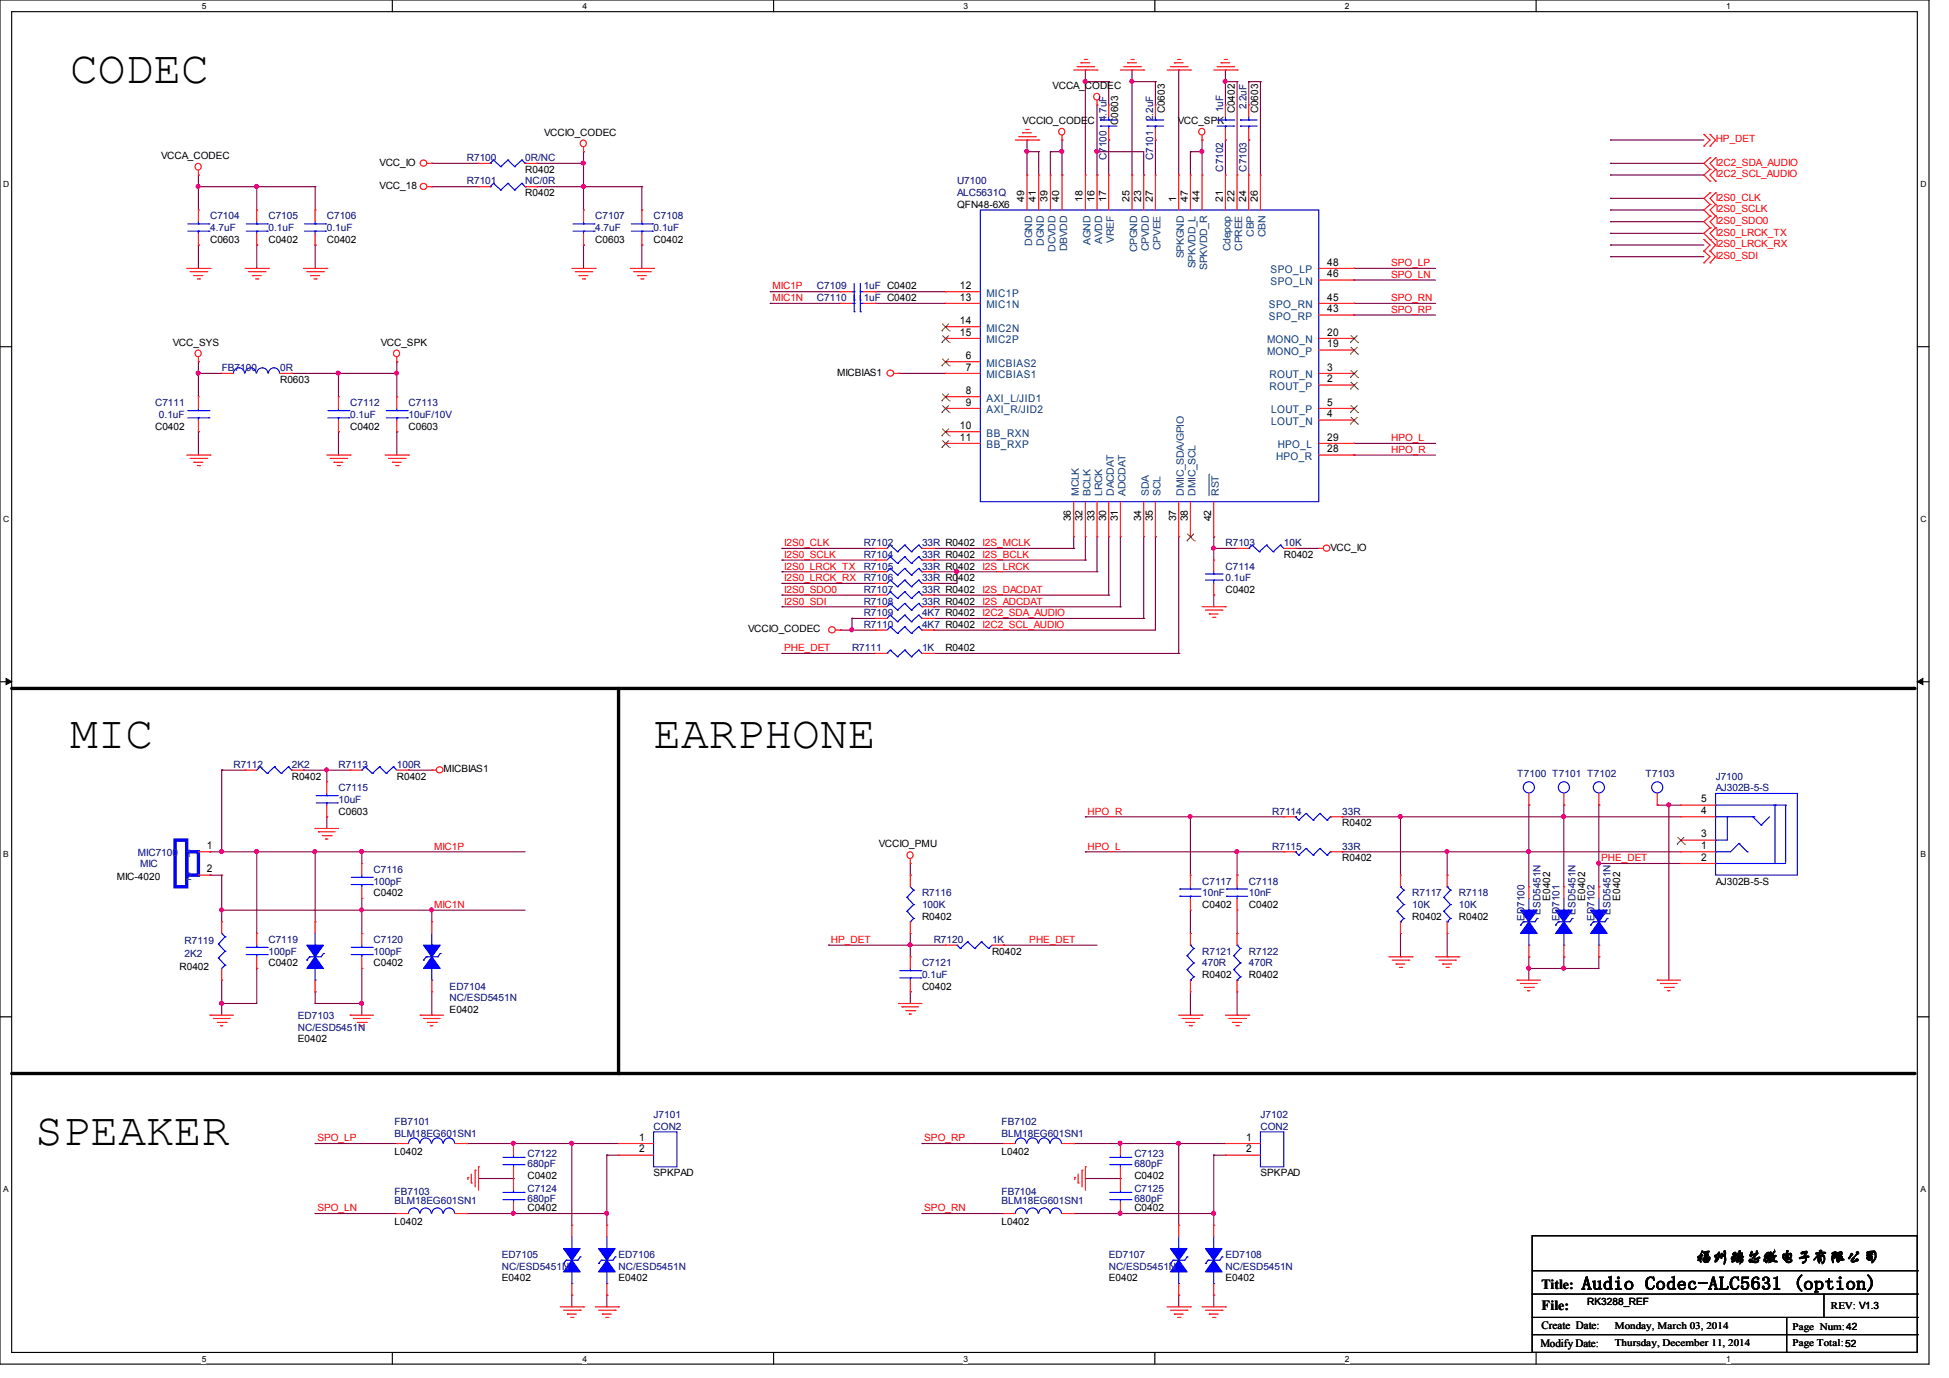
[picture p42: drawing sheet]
<svg xmlns="http://www.w3.org/2000/svg" width="297mm" height="210mm" viewBox="0 0 297 210" stroke-linecap="round" stroke-linejoin="round" font-family="sans-serif">
<defs><g id="words">
<g font-size="7">
<text x="10.7" y="12.6">CODEC</text>
<text x="10.7" y="114">MIC</text>
<text x="99.6" y="114">EARPHONE</text>
<text x="5.3" y="174.4">SPEAKER</text>
</g>
<text font-size="2.8" x="241" y="196.5">Audio Codec-ALC5631 (option)</text>
<text font-size="2.5" x="258.3" y="192.3">福州瑞芯微电子有限公司</text>
<g font-size="2.1">
<text x="234.9" y="196.3">Title:</text>
<text x="234.9" y="199.6">File:</text>
</g>
<g font-size="1.7">
<text x="234.8" y="202.5">Create Date:</text>
<text x="234.7" y="205.2">Modify Date:</text>
</g>
<g font-size="1.6" fill="#004080">
<text x="193.6" y="41.7">SPO_LP</text>
<text x="150.3" y="45.2">MIC1P</text>
<text x="150.3" y="47">MIC1N</text>
<text x="193.3" y="47">SPO_RN</text>
<text x="193.6" y="43.4">SPO_LN</text>
<text x="150.3" y="52.3">MIC2P</text>
<text x="150.3" y="50.5">MIC2N</text>
<text x="193.1" y="52.3">MONO_N</text>
<text x="193.3" y="48.8">SPO_RP</text>
<text x="150.3" y="57.7">MICBIAS1</text>
<text x="150.3" y="55.9">MICBIAS2</text>
<text x="193.1" y="54.1">MONO_P</text>
<text x="193.4" y="59.4">ROUT_P</text>
<text x="193.4" y="57.7">ROUT_N</text>
<text x="150.3" y="61.2">AXI_L/JID1</text>
<text x="150.3" y="63">AXI_R/JID2</text>
<text x="193.6" y="63">LOUT_P</text>
<text x="193.6" y="64.8">LOUT_N</text>
<text x="150.3" y="68.3">BB_RXP</text>
<text x="150.3" y="66.5">BB_RXN</text>
<text x="194.4" y="70.1">HPO_R</text>
<text x="194.7" y="68.3">HPO_L</text>
<text x="28.4" y="130.6">1</text>
<text x="28.4" y="134.1">2</text>
</g>
<g font-size="1.6">
<text x="202.2" y="40.5">48</text>
<text x="146.2" y="44">12</text>
<text x="146.2" y="45.8">13</text>
<text x="202.2" y="45.8">45</text>
<text x="202.2" y="47.6">43</text>
<text x="202.2" y="42.2">46</text>
<text x="146.2" y="51.1">15</text>
<text x="146.2" y="49.4">14</text>
<text x="202.2" y="52.9">19</text>
<text x="202.2" y="51.1">20</text>
<text x="147.2" y="56.5">7</text>
<text x="147.2" y="54.7">6</text>
<text x="202.2" y="58.3">2</text>
<text x="202.2" y="56.5">3</text>
<text x="146.2" y="65.4">10</text>
<text x="147.2" y="60">8</text>
<text x="147.2" y="61.8">9</text>
<text x="202.2" y="61.8">5</text>
<text x="202.2" y="63.6">4</text>
<text x="146.2" y="67.1">11</text>
<text x="202.2" y="67.1">29</text>
<text x="202.2" y="68.9">28</text>
<text x="259.2" y="124">4</text>
<text x="259.2" y="122.3">5</text>
<text x="31.5" y="129.4">1</text>
<text x="259.2" y="127.6">3</text>
<text x="259.2" y="131.1">2</text>
<text x="259.2" y="129.4">1</text>
<text x="31.5" y="132.9">2</text>
<text x="97.4" y="173.8">1</text>
<text x="189.8" y="173.8">1</text>
<text x="97.4" y="175.6">2</text>
<text x="189.8" y="175.6">2</text>
</g>
<g font-size="1.5">
<text x="160.4" y="13.5">VCCA_CODEC</text>
<text x="177.5" y="17.3" transform="rotate(-90 177.5 17.3)">C0603</text>
<text x="188.1" y="17.3" transform="rotate(-90 188.1 17.3)">C0402</text>
<text x="191.7" y="17.3" transform="rotate(-90 191.7 17.3)">C0603</text>
<text x="82.9" y="20.7">VCCIO_CODEC</text>
<text x="155.8" y="18.9">VCCIO_CODEC</text>
<text x="170.4" y="19" transform="rotate(-90 170.4 19)">C0603</text>
<text x="179.4" y="18.9">VCC_SPK</text>
<text x="24.6" y="24.2">VCCA_CODEC</text>
<text x="57.8" y="28.8">VCC_18</text>
<text x="57.8" y="25.2">VCC_IO</text>
<text x="80" y="26.3">R0402</text>
<text x="80" y="29.9">R0402</text>
<text x="145.8" y="31.7">QFN48-6X6</text>
<text x="156.1" y="30.7" transform="rotate(-90 156.1 30.7)">49</text>
<text x="157.8" y="30.7" transform="rotate(-90 157.8 30.7)">41</text>
<text x="159.6" y="30.7" transform="rotate(-90 159.6 30.7)">39</text>
<text x="161.4" y="30.7" transform="rotate(-90 161.4 30.7)">40</text>
<text x="164.9" y="30.7" transform="rotate(-90 164.9 30.7)">18</text>
<text x="166.7" y="30.7" transform="rotate(-90 166.7 30.7)">16</text>
<text x="168.5" y="30.7" transform="rotate(-90 168.5 30.7)">17</text>
<text x="172.1" y="30.7" transform="rotate(-90 172.1 30.7)">25</text>
<text x="173.8" y="30.7" transform="rotate(-90 173.8 30.7)">23</text>
<text x="175.6" y="30.7" transform="rotate(-90 175.6 30.7)">27</text>
<text x="179.2" y="30.7" transform="rotate(-90 179.2 30.7)">1</text>
<text x="180.9" y="30.7" transform="rotate(-90 180.9 30.7)">47</text>
<text x="182.7" y="30.7" transform="rotate(-90 182.7 30.7)">44</text>
<text x="186.3" y="30.7" transform="rotate(-90 186.3 30.7)">21</text>
<text x="188.1" y="30.7" transform="rotate(-90 188.1 30.7)">22</text>
<text x="189.8" y="30.7" transform="rotate(-90 189.8 30.7)">24</text>
<text x="191.6" y="30.7" transform="rotate(-90 191.6 30.7)">26</text>
<text x="32" y="37">C0603</text>
<text x="40.9" y="37">C0402</text>
<text x="49.8" y="37">C0402</text>
<text x="90.7" y="37">C0603</text>
<text x="99.6" y="37">C0402</text>
<text x="26.3" y="52.7">VCC_SYS</text>
<text x="58" y="52.7">VCC_SPK</text>
<text x="42.7" y="58.3">R0603</text>
<text x="127.5" y="57.2">MICBIAS1</text>
<text x="23.6" y="65.4">C0402</text>
<text x="53.3" y="65.4">C0402</text>
<text x="62.2" y="65.4">C0603</text>
<text x="163.2" y="79.4" transform="rotate(-90 163.2 79.4)">36</text>
<text x="164.9" y="79.4" transform="rotate(-90 164.9 79.4)">32</text>
<text x="166.7" y="79.4" transform="rotate(-90 166.7 79.4)">33</text>
<text x="168.5" y="79.4" transform="rotate(-90 168.5 79.4)">30</text>
<text x="170.3" y="79.4" transform="rotate(-90 170.3 79.4)">31</text>
<text x="173.8" y="79.4" transform="rotate(-90 173.8 79.4)">34</text>
<text x="175.6" y="79.4" transform="rotate(-90 175.6 79.4)">35</text>
<text x="179.2" y="79.4" transform="rotate(-90 179.2 79.4)">37</text>
<text x="180.9" y="79.4" transform="rotate(-90 180.9 79.4)">38</text>
<text x="184.5" y="79.4" transform="rotate(-90 184.5 79.4)">42</text>
<text x="202.7" y="83.9">VCC_IO</text>
<text x="195.6" y="85">R0402</text>
<text x="186.7" y="90.3">C0402</text>
<text x="114" y="96.3">VCCIO_CODEC</text>
<text x="144" y="99.2">R0402</text>
<text x="44.5" y="118.8">R0402</text>
<text x="60.5" y="118.8">R0402</text>
<text x="67.6" y="117.7">MICBIAS1</text>
<text x="51.6" y="124.1">C0603</text>
<text x="204.5" y="125.9">R0402</text>
<text x="133.9" y="129.1">VCCIO_PMU</text>
<text x="204.5" y="131.2">R0402</text>
<text x="17.8" y="134.1">MIC-4020</text>
<text x="56.9" y="136.6">C0402</text>
<text x="236.1" y="137.2" transform="rotate(-90 236.1 137.2)">E0402</text>
<text x="241.5" y="137.2" transform="rotate(-90 241.5 137.2)">E0402</text>
<text x="246.8" y="137.2" transform="rotate(-90 246.8 137.2)">E0402</text>
<text x="261.4" y="134.8">AJ302B-5-S</text>
<text x="140.5" y="140.1">R0402</text>
<text x="183.1" y="138.3">C0402</text>
<text x="190.3" y="138.3">C0402</text>
<text x="215.2" y="140.1">R0402</text>
<text x="222.3" y="140.1">R0402</text>
<text x="27.3" y="147.7">R0402</text>
<text x="40.9" y="147.2">C0402</text>
<text x="56.9" y="147.2">C0402</text>
<text x="151.1" y="145.5">R0402</text>
<text x="183.1" y="149">R0402</text>
<text x="190.3" y="149">R0402</text>
<text x="68.5" y="154.3">E0402</text>
<text x="140.5" y="150.8">C0402</text>
<text x="45.4" y="158.8">E0402</text>
<text x="60.1" y="176">L0402</text>
<text x="80.4" y="179.6">C0402</text>
<text x="99.6" y="179.2">SPKPAD</text>
<text x="152.6" y="176">L0402</text>
<text x="172.8" y="179.6">C0402</text>
<text x="192" y="179.2">SPKPAD</text>
<text x="80.4" y="184.6">C0402</text>
<text x="172.8" y="184.6">C0402</text>
<text x="60.1" y="186.7">L0402</text>
<text x="152.6" y="186.7">L0402</text>
<text x="76.5" y="195.2">E0402</text>
<text x="94.2" y="195.2">E0402</text>
<text x="168.9" y="195.2">E0402</text>
<text x="186.7" y="195.2">E0402</text>
<text x="241.8" y="198.8">RK3288_REF</text>
<text x="246" y="202.4">Monday, March 03, 2014</text>
<text x="273.1" y="202.6">Page Num:42</text>
<text x="278.9" y="199.4">REV: V1.3</text>
<text x="246" y="205.1">Thursday, December 11, 2014</text>
<text x="273.1" y="205.1">Page Total:52</text>
</g>
<g font-size="1.5" fill="#000080">
<text x="186.4" y="17.1" transform="rotate(-90 186.4 17.1)">1uF</text>
<text x="189.9" y="16.7" transform="rotate(-90 189.9 16.7)">2.2uF</text>
<text x="168.6" y="18.5" transform="rotate(-90 168.6 18.5)">4.7uF</text>
<text x="175.7" y="18.5" transform="rotate(-90 175.7 18.5)">2.2uF</text>
<text x="71.1" y="24.6">R7100</text>
<text x="71.1" y="28.1">R7101</text>
<text x="80" y="24.6">0R/NC</text>
<text x="80" y="28.1">NC/0R</text>
<text x="145.8" y="28.1">U7100</text>
<text x="145.8" y="29.9">ALC5631Q</text>
<text x="168.6" y="24.4" transform="rotate(-90 168.6 24.4)">C7100</text>
<text x="175.7" y="24.4" transform="rotate(-90 175.7 24.4)">C7101</text>
<text x="186.4" y="26.2" transform="rotate(-90 186.4 26.2)">C7102</text>
<text x="189.9" y="26.2" transform="rotate(-90 189.9 26.2)">C7103</text>
<text x="32" y="33.4">C7104</text>
<text x="32" y="35.2">4.7uF</text>
<text x="40.9" y="33.4">C7105</text>
<text x="40.9" y="35.2">0.1uF</text>
<text x="49.8" y="33.4">C7106</text>
<text x="49.8" y="35.2">0.1uF</text>
<text x="90.7" y="33.4">C7107</text>
<text x="90.7" y="35.2">4.7uF</text>
<text x="99.6" y="33.4">C7108</text>
<text x="99.6" y="35.2">0.1uF</text>
<text x="124.5" y="45.9">C7110</text>
<text x="124.5" y="44.1">C7109</text>
<text x="131.6" y="45.9">1uF C0402</text>
<text x="131.6" y="44.1">1uF C0402</text>
<text x="33.8" y="56.6">FB7100</text>
<text x="42.7" y="56.6">0R</text>
<text x="23.6" y="61.9">C7111</text>
<text x="24.2" y="63.7">0.1uF</text>
<text x="53.3" y="61.9">C7112</text>
<text x="53.3" y="63.7">0.1uF</text>
<text x="62.2" y="61.9">C7113</text>
<text x="62.2" y="63.7">10uF/10V</text>
<text x="131.6" y="83.2">R7102</text>
<text x="140.5" y="83.2">33R R0402</text>
<text x="186.7" y="83.2">R7103</text>
<text x="195.6" y="83.2">10K</text>
<text x="131.6" y="88.6">R7106</text>
<text x="131.6" y="86.8">R7105</text>
<text x="131.6" y="85">R7104</text>
<text x="140.5" y="88.6">33R R0402</text>
<text x="140.5" y="86.8">33R R0402</text>
<text x="140.5" y="85">33R R0402</text>
<text x="186.7" y="86.8">C7114</text>
<text x="186.7" y="88.6">0.1uF</text>
<text x="131.6" y="93.9">R7109</text>
<text x="131.6" y="95.7">R7110</text>
<text x="131.6" y="90.3">R7107</text>
<text x="131.6" y="92.1">R7108</text>
<text x="140.5" y="93.9">4K7 R0402</text>
<text x="140.5" y="95.7">4K7 R0402</text>
<text x="140.5" y="90.3">33R R0402</text>
<text x="140.5" y="92.1">33R R0402</text>
<text x="129.8" y="99.2">R7111</text>
<text x="140.5" y="99.2">1K</text>
<text x="35.6" y="117">R7112</text>
<text x="44.5" y="117">2K2</text>
<text x="51.6" y="117">R7113</text>
<text x="60.5" y="117">100R</text>
<text x="231.2" y="118.4">T7100 T7101 T7102</text>
<text x="250.7" y="118.4">T7103</text>
<text x="261.4" y="118.8">J7100</text>
<text x="51.6" y="120.6">C7115</text>
<text x="51.6" y="122.3">10uF</text>
<text x="193.8" y="124.1">R7114</text>
<text x="204.5" y="124.1">33R</text>
<text x="261.4" y="120.6">AJ302B-5-S</text>
<text x="21" y="130.4">MIC7100</text>
<text x="193.8" y="129.5">R7115</text>
<text x="204.5" y="129.5">33R</text>
<text x="21.3" y="132.2">MIC</text>
<text x="56.9" y="133">C7116</text>
<text x="56.9" y="134.8">100pF</text>
<text x="140.5" y="136.6">R7116</text>
<text x="183.1" y="134.8">C7117</text>
<text x="183.1" y="136.6">10nF</text>
<text x="190.3" y="134.8">C7118</text>
<text x="190.3" y="136.6">10nF</text>
<text x="215.2" y="136.6">R7117</text>
<text x="222.3" y="136.6">R7118</text>
<text x="28.1" y="143.8">R7119</text>
<text x="40.9" y="143.7">C7119</text>
<text x="56.9" y="143.7">C7120</text>
<text x="140.5" y="138.3">100K</text>
<text x="142.2" y="143.7">R7120</text>
<text x="151.1" y="143.7">1K</text>
<text x="215.2" y="138.3">10K</text>
<text x="222.3" y="138.3">10K</text>
<text x="232.3" y="140.3" transform="rotate(-90 232.3 140.3)">ED7100</text>
<text x="234.7" y="139.4" transform="rotate(-90 234.7 139.4)">ESD5451N</text>
<text x="237.6" y="140.3" transform="rotate(-90 237.6 140.3)">ED7101</text>
<text x="240" y="139.4" transform="rotate(-90 240 139.4)">ESD5451N</text>
<text x="242.9" y="140.3" transform="rotate(-90 242.9 140.3)">ED7102</text>
<text x="245.4" y="139.4" transform="rotate(-90 245.4 139.4)">ESD5451N</text>
<text x="28.1" y="145.8">2K2</text>
<text x="40.9" y="145.5">100pF</text>
<text x="56.9" y="145.5">100pF</text>
<text x="140.5" y="147.2">C7121</text>
<text x="140.5" y="149">0.1uF</text>
<text x="183.1" y="145.5">R7121</text>
<text x="183.1" y="147.2">470R</text>
<text x="190.3" y="145.5">R7122</text>
<text x="190.3" y="147.2">470R</text>
<text x="45.4" y="155.3">ED7103</text>
<text x="68.5" y="150.8">ED7104</text>
<text x="68.5" y="152.6">NC/ESD5451N</text>
<text x="45.4" y="157.1">NC/ESD5451N</text>
<text x="60.1" y="171.4">FB7101</text>
<text x="60.1" y="173.2">BLM18EG601SN1</text>
<text x="99.6" y="170.3">J7101</text>
<text x="99.6" y="172.1">CON2</text>
<text x="152.6" y="171.4">FB7102</text>
<text x="152.6" y="173.2">BLM18EG601SN1</text>
<text x="192" y="170.3">J7102</text>
<text x="192" y="172.1">CON2</text>
<text x="80.4" y="176.4">C7122</text>
<text x="80.4" y="177.8">680pF</text>
<text x="172.8" y="176.4">C7123</text>
<text x="172.8" y="177.8">680pF</text>
<text x="60.1" y="182.1">FB7103</text>
<text x="60.1" y="183.5">BLM18EG601SN1</text>
<text x="80.4" y="181.7">C7124</text>
<text x="80.4" y="183.1">680pF</text>
<text x="152.6" y="182.1">FB7104</text>
<text x="152.6" y="183.5">BLM18EG601SN1</text>
<text x="172.8" y="181.7">C7125</text>
<text x="172.8" y="183.1">680pF</text>
<text x="76.5" y="191.7">ED7105</text>
<text x="94.2" y="191.7">ED7106</text>
<text x="168.9" y="191.7">ED7107</text>
<text x="186.7" y="191.7">ED7108</text>
<text x="76.5" y="193.5">NC/ESD5451N</text>
<text x="94.2" y="193.5">NC/ESD5451N</text>
<text x="168.9" y="193.5">NC/ESD5451N</text>
<text x="186.7" y="193.5">NC/ESD5451N</text>
</g>
<g font-size="1.5" fill="#f00">
<text x="261.4" y="21.7">HP_DET</text>
<text x="261.4" y="25.2">I2C2_SDA_AUDIO</text>
<text x="261.4" y="27">I2C2_SCL_AUDIO</text>
<text x="261.4" y="30.6">I2S0_CLK</text>
<text x="261.4" y="32.3">I2S0_SCLK</text>
<text x="261.4" y="34.1">I2S0_SDO0</text>
<text x="261.4" y="35.9">I2S0_LRCK_TX</text>
<text x="211.9" y="40.6">SPO_LP</text>
<text x="261.4" y="37.7">I2S0_LRCK_RX</text>
<text x="261.4" y="39.5">I2S0_SDI</text>
<text x="117.7" y="44.1">MIC1P</text>
<text x="117.7" y="45.9">MIC1N</text>
<text x="211.9" y="45.9">SPO_RN</text>
<text x="211.9" y="47.7">SPO_RP</text>
<text x="211.9" y="42.3">SPO_LN</text>
<text x="211.9" y="67.2">HPO_L</text>
<text x="211.9" y="69">HPO_R</text>
<text x="119.5" y="83.2">I2S0_CLK</text>
<text x="149.7" y="83.2">I2S_MCLK</text>
<text x="119.5" y="88.6">I2S0_LRCK_RX</text>
<text x="119.5" y="86.8">I2S0_LRCK_TX</text>
<text x="119.5" y="85">I2S0_SCLK</text>
<text x="149.7" y="85">I2S_BCLK</text>
<text x="149.7" y="86.8">I2S_LRCK</text>
<text x="119.5" y="92.1">I2S0_SDI</text>
<text x="119.5" y="90.3">I2S0_SDO0</text>
<text x="149.7" y="90.3">I2S_DACDAT</text>
<text x="149.7" y="92.1">I2S_ADCDAT</text>
<text x="149.7" y="93.9">I2C2_SDA_AUDIO</text>
<text x="149.7" y="95.7">I2C2_SCL_AUDIO</text>
<text x="119.5" y="99.2">PHE_DET</text>
<text x="165.7" y="124.1">HPO_R</text>
<text x="66.1" y="129.5">MIC1P</text>
<text x="165.7" y="129.5">HPO_L</text>
<text x="243.9" y="131.2">PHE_DET</text>
<text x="66.1" y="138.3">MIC1N</text>
<text x="126.6" y="143.7">HP_DET</text>
<text x="156.8" y="143.7">PHE_DET</text>
<text x="48.3" y="173.9">SPO_LP</text>
<text x="140.8" y="173.9">SPO_RP</text>
<text x="48.3" y="184.6">SPO_LN</text>
<text x="140.8" y="184.6">SPO_RN</text>
</g>
<g font-size="1.5" fill="#004080">
<text x="157.2" y="37.4" transform="rotate(-90 157.2 37.4)">DGND</text>
<text x="159" y="37.4" transform="rotate(-90 159 37.4)">DGND</text>
<text x="160.8" y="38.4" transform="rotate(-90 160.8 38.4)">DCVDD</text>
<text x="162.6" y="38.3" transform="rotate(-90 162.6 38.3)">DBVDD</text>
<text x="166.1" y="37.3" transform="rotate(-90 166.1 37.3)">AGND</text>
<text x="167.9" y="37.2" transform="rotate(-90 167.9 37.2)">AVDD</text>
<text x="169.7" y="37" transform="rotate(-90 169.7 37)">VREF</text>
<text x="173.2" y="38.4" transform="rotate(-90 173.2 38.4)">CPGND</text>
<text x="175" y="38.3" transform="rotate(-90 175 38.3)">CPVDD</text>
<text x="176.8" y="38.1" transform="rotate(-90 176.8 38.1)">CPVEE</text>
<text x="180.4" y="39.4" transform="rotate(-90 180.4 39.4)">SPKGND</text>
<text x="182.1" y="40.9" transform="rotate(-90 182.1 40.9)">SPKVDD_L</text>
<text x="183.9" y="41.1" transform="rotate(-90 183.9 41.1)">SPKVDD_R</text>
<text x="187.5" y="38.3" transform="rotate(-90 187.5 38.3)">Cdepop</text>
<text x="189.2" y="38.2" transform="rotate(-90 189.2 38.2)">CPREE</text>
<text x="191" y="36.1" transform="rotate(-90 191 36.1)">CBP</text>
<text x="192.8" y="36.2" transform="rotate(-90 192.8 36.2)">CBN</text>
<text x="164.3" y="75.5" transform="rotate(-90 164.3 75.5)">MCLK</text>
<text x="166.1" y="75.5" transform="rotate(-90 166.1 75.5)">BCLK</text>
<text x="167.9" y="75.5" transform="rotate(-90 167.9 75.5)">LRCK</text>
<text x="169.7" y="75.5" transform="rotate(-90 169.7 75.5)">DACDAT</text>
<text x="171.5" y="75.5" transform="rotate(-90 171.5 75.5)">ADCDAT</text>
<text x="175" y="75.5" transform="rotate(-90 175 75.5)">SDA</text>
<text x="176.8" y="75.5" transform="rotate(-90 176.8 75.5)">SCL</text>
<text x="180.4" y="75.5" transform="rotate(-90 180.4 75.5)">DMIC_SDA/GPIO</text>
<text x="182.1" y="75.5" transform="rotate(-90 182.1 75.5)">DMIC_SCL</text>
<text x="185.7" y="75.5" transform="rotate(-90 185.7 75.5)">RST</text>
</g>
<g font-size="1.3">
<text x="30.7" y="1.4">5</text>
<text x="88.7" y="1.4">4</text>
<text x="146.8" y="1.4">3</text>
<text x="204.9" y="1.4">2</text>
<text x="263" y="1.4">1</text>
<text x=".5" y="28.4">D</text>
<text x="292.6" y="28.4">D</text>
<text x=".5" y="79.5">C</text>
<text x="292.6" y="79.5">C</text>
<text x=".5" y="130.6">B</text>
<text x="292.6" y="130.6">B</text>
<text x=".5" y="181.6">A</text>
<text x="292.6" y="181.6">A</text>
<text x="30.7" y="207.5">5</text>
<text x="88.7" y="207.5">4</text>
<text x="146.8" y="207.5">3</text>
<text x="204.9" y="207.5">2</text>
<text x="263" y="207.5">1</text>
</g>
</g></defs>
<path d="M0 0h293.9v207.9h-293.9zM1.8 1.8h290.3v204.3h-290.3z" fill="none" stroke="#000" stroke-width=".17"/>
<g fill="#fff">
<path d="M30.7 .3h.7v1.4h-.7z"/>
<path d="M30.7 206.3h.7v1.5h-.7z"/>
</g>
<path d="M59.8 0v1.8M59.8 206.1v1.8" fill="none" stroke="#000" stroke-width=".17"/>
<g fill="#fff">
<path d="M88.7 .3h.7v1.4h-.7z"/>
<path d="M88.7 206.3h.7v1.5h-.7z"/>
</g>
<path d="M117.9 0v1.8M117.9 206.1v1.8" fill="none" stroke="#000" stroke-width=".17"/>
<g fill="#fff">
<path d="M146.8 .3h.7v1.4h-.7z"/>
<path d="M146.8 206.3h.7v1.5h-.7z"/>
</g>
<path d="M175.9 0v1.8M175.9 206.1v1.8" fill="none" stroke="#000" stroke-width=".17"/>
<g fill="#fff">
<path d="M204.9 .3h.7v1.4h-.7z"/>
<path d="M204.9 206.3h.7v1.5h-.7z"/>
</g>
<path d="M234 0v1.8M234 206.1v1.8" fill="none" stroke="#000" stroke-width=".17"/>
<g fill="#fff">
<path d="M263 .3h.7v1.4h-.7z"/>
<path d="M263 206.3h.7v1.5h-.7z"/>
<path d="M.5 27.3h.9v1.4h-.9z"/>
<path d="M292.6 27.3h.9v1.4h-.9z"/>
<path d="M.5 78.3h.9v1.5h-.9z"/>
<path d="M292.6 78.3h.9v1.5h-.9z"/>
</g>
<path d="M0 52.8h1.8M292.1 52.8h1.8" fill="none" stroke="#000" stroke-width=".17"/>
<g fill="#fff">
<path d="M.5 129.4h.9v1.4h-.9z"/>
<path d="M292.6 129.4h.9v1.4h-.9z"/>
</g>
<path d="M0 103.9h1.8M292.1 103.9h1.8" fill="none" stroke="#000" stroke-width=".17"/>
<path d="M.9 103.4l.9 .5-.9 .4zM292.1 103.9l.8-.5v.9z" fill="#000" stroke="#000" stroke-width=".15"/>
<g fill="#fff">
<path d="M.5 180.4h.8v1.5h-.8z"/>
<path d="M292.6 180.4h.8v1.5h-.8z"/>
</g>
<g fill="none" stroke="#000" stroke-width=".17">
<path d="M0 154.9h1.8M292.1 154.9h1.8M233.4 188.3h58.7v17.8h-58.7zM233.4 193.6h58.7M233.4 197.2h58.7M277.9 197.2v3.5M292.1 193.6h.1M292.1 197.2h.1M233.4 200.7h58.7M233.4 203.4h58.7M272.2 206.1h.1M272.2 200.7v5.4"/>
<path d="M277.9 200.7h.1M292.1 200.7h.1M292.1 203.4h.1"/>
</g>
<path d="M1.8 104.9h289.8M94.2 104.9v58.7M1.8 163.6h289.8" fill="none" stroke="#000" stroke-width=".51"/>
<g fill="#000">
<circle cx="291.6" cy="104.9" r=".25"/>
<circle cx="94.2" cy="163.6" r=".25"/>
<circle cx="291.6" cy="163.6" r=".25"/>
</g>
<g fill="none" stroke="#800040" stroke-width=".17">
<path d="M165.4 12.4h.1M165.4 10.7h.1M165.4 10.7v16M165.4 12.4h3.5M167.1 16v10.7M168.9 12.4h.1M168.9 12.4v3.6M172.5 12.4h.1M172.5 10.7h.1M172.5 10.7v16M172.5 12.4h3.5M176 12.4h.1"/>
<path d="M176 12.4v3.6M179.6 10.7h.1M179.6 10.7v16M186.7 12.4h.1M186.7 10.7h.1M186.7 10.7v5.3M186.7 12.4h1.8M188.5 12.4h.1M188.5 12.4v14.3M190.2 12.4h.1M190.2 12.4v3.6M190.2 12.4h1.8"/>
<path d="M192 12.4h.1M192 12.4v14.3M30.2 26.7h.1M30.2 28.4h.1M30.2 37.3h.1M30.2 26.7v5.3M30.2 37.3v3.6M30.2 28.4h17.8M39.1 37.3h.1M39.1 28.4h.1M39.1 28.4v3.6M39.1 37.3v3.6"/>
<path d="M48 37.3h.1M48 28.4h.1M48 28.4v3.6M48 37.3v3.6M65.8 28.4h.1M65.8 24.9h.1M65.8 24.9h7.1M65.8 28.4h7.1M81.8 28.4h.1M81.8 24.9h.1M81.8 24.9h7.1M81.8 28.4h16"/>
<path d="M88.9 28.4h.1M88.9 23.1h.1M88.9 24.9h.1M88.9 37.3h.1M88.9 23.1v8.9M88.9 37.3v3.6M97.8 28.4h.1M97.8 37.3h.1M97.8 28.4v3.6M97.8 37.3v3.6M156.5 21.3h.1M156.5 23.1h.1"/>
<path d="M156.5 21.3v5.4M156.5 23.1h1.7M158.2 23.1h.1M158.2 23.1v3.6M160 23.1h.1M160 23.1h1.8M160 23.1v3.6M161.8 21.3h.1M161.8 23.1h.1M161.8 26.7h.1M161.8 21.3v5.4M167.1 23.1h.1"/>
<path d="M167.1 26.7h.1M167.1 23.1h7.1v3.6M168.9 21.3h.1M168.9 21.3v5.4M174.2 26.7h.1M176 21.3h.1M176 21.3v5.4M181.4 23.1h.1M181.4 23.1v3.6M181.4 23.1h1.7M183.1 21.3h.1M183.1 23.1h.1"/>
<path d="M183.1 21.3v5.4M186.7 21.3h.1M186.7 21.3v5.4M190.2 21.3h.1M190.2 21.3v5.4M245.4 21.3h.1M245.4 26.7h.1M245.4 24.9h.1M245.4 39.1h.1M245.4 32h.1M245.4 30.2h.1M245.4 33.8h.1"/>
<path d="M245.4 37.3h.1M245.4 35.6h.1M245.4 21.3h14.2M245.4 26.7h14.2M245.4 24.9h14.2M245.4 39.1h14.2M245.4 32h14.2M245.4 30.2h14.2M245.4 33.8h14.2M245.4 37.3h14.2M245.4 35.6h14.2M30.2 56.9h.1"/>
<path d="M30.2 55.1h.1M30.2 56.9h3.6M30.2 55.1v5.4M44.4 56.9h.1M44.4 56.9h16.1M51.6 56.9h.1M51.6 56.9v3.6M60.5 55.1h.1M60.5 56.9h.1M60.5 55.1v5.4M117.3 44.4h.1M117.3 46.2h.1"/>
<path d="M117.3 44.4h10.7M117.3 46.2h10.7M133.3 44.4h.1M133.3 46.2h.1M133.3 44.4h10.7M133.3 46.2h10.7M136.9 56.9h.1M136.9 56.9h7.1M206.2 46.2h.1M206.2 48h.1M206.2 40.9h.1M206.2 42.7h.1"/>
<path d="M206.2 46.2h12.5M206.2 48h12.5M206.2 40.9h12.5M206.2 42.7h12.5M30.2 65.8h.1M30.2 65.8v3.5M51.6 65.8h.1M51.6 65.8v3.5M60.5 65.8h.1M60.5 65.8v3.5M206.2 67.6h.1M206.2 69.3h.1"/>
<path d="M206.2 67.6h12.5M206.2 69.3h12.5M119.1 99.6h.1M119.1 92.5h.1M119.1 90.7h.1M119.1 88.9h.1M119.1 87.1h.1M119.1 83.6h.1M119.1 85.3h.1M119.1 83.6h14.2M119.1 85.3h14.2M119.1 87.1h14.2"/>
<path d="M119.1 90.7h14.2M119.1 92.5h14.2M119.1 99.6h14.2M119.1 88.9h14.2M128 96h.1M128 96h5.3M129.8 96h.1M129.8 94.2h.1M129.8 94.2h3.5M129.8 94.2v1.8M142.2 85.3h.1M142.2 90.7h.1"/>
<path d="M142.2 92.5h.1M142.2 96h.1M142.2 87.1h.1M142.2 88.9h.1M142.2 83.6h21.4M142.2 85.3h23.2M142.2 87.1h24.9M142.2 90.7h26.7M142.2 92.5h28.5M142.2 94.2h32M142.2 99.6h37.4M145.8 87.1h.1"/>
<path d="M145.8 87.1v1.8h-3.6M163.6 83.6h.1M163.6 81.8v1.8M165.4 85.3h.1M165.4 81.8v3.5M167.1 87.1h.1M167.1 81.8v5.3M168.9 90.7h.1M168.9 81.8v8.9M170.7 92.5h.1M170.7 81.8v10.7M174.2 94.2h.1"/>
<path d="M174.2 81.8v12.4M176 81.8h.1M176 81.8v14.2h-33.8M179.6 99.6h.1M179.6 81.8v17.8M184.9 90.7h.1M184.9 83.6h.1M184.9 81.8h.1M184.9 81.8v3.5M184.9 90.7v1.8M184.9 83.6h3.6M197.4 83.6h.1"/>
<path d="M197.4 83.6h3.5M33.8 117.3h.1M33.8 117.3h3.5M33.8 117.3v12.5M46.2 117.3h.1M46.2 117.3h7.1M49.8 117.3h.1M49.8 117.3v1.8M62.2 117.3h.1M62.2 117.3h3.6M32 129.8h.1M32 133.3h.1"/>
<path d="M32 129.8h48M32 133.3h1.8M33.8 129.8h.1M33.8 138.7h.1M33.8 133.3h.1M33.8 138.7h46.2M33.8 133.3v7.2M39.1 129.8h.1M39.1 129.8v12.4M48 129.8h.1M48 129.8v10.7M49.8 124.5h.1"/>
<path d="M49.8 124.5v1.7M55.1 129.8h.1M55.1 136.9h.1M55.1 138.7h.1M55.1 129.8v1.8M55.1 136.9v5.3M65.8 138.7h.1M65.8 138.7v1.8M138.7 133.3h.1M138.7 131.6v1.7M165.4 129.8h.1M165.4 124.5h.1"/>
<path d="M165.4 129.8h30.2M165.4 124.5h30.2M181.4 124.5h.1M181.4 124.5v8.8M181.4 138.7v3.5M188.5 133.3h.1M188.5 129.8h.1M188.5 129.8v3.5M188.5 138.7v3.5M204.5 129.8h.1M204.5 124.5h.1M204.5 129.8h51.5"/>
<path d="M204.5 124.5h51.5M213.4 124.5h.1M213.4 124.5v8.8M220.5 133.3h.1M220.5 129.8h.1M220.5 129.8v3.5M232.9 129.8h.1M232.9 122.7h.1M232.9 122.7v12.4M238.3 124.5h.1M238.3 122.7h.1M238.3 122.7v12.4"/>
<path d="M243.6 131.6h.1M243.6 135.1h.1M243.6 122.7h.1M243.6 131.6h12.4M243.6 122.7v12.4M252.5 122.7h.1M252.5 122.7h3.5M254.3 122.7h.1M254.3 122.7v26.7M33.8 152.9h.1M33.8 149.4v5.3M39.1 147.6h.1"/>
<path d="M39.1 147.6v5.3h-5.3M48 152.9h.1M48 151.1h.1M48 152.9h7.1M48 151.1v1.8M55.1 142.2h.1M55.1 152.9h.1M55.1 147.6h.1M55.1 147.6v7.1M65.8 154.7h.1M65.8 151.1v3.6M126.2 144h.1"/>
<path d="M126.2 144h17.8M138.7 151.1h.1M138.7 144h.1M138.7 142.2v3.6M138.7 151.1v1.8M152.9 144h.1M152.9 144h14.2M181.4 154.7h.1M181.4 142.2h.1M181.4 151.1v3.6M188.5 154.7h.1M188.5 142.2h.1"/>
<path d="M188.5 151.1v3.6M213.4 145.8h.1M213.4 142.2v3.6M220.5 145.8h.1M220.5 142.2v3.6M232.9 145.8h.1M232.9 147.6h.1M232.9 145.8v3.6M238.3 147.6h.1M238.3 145.8h.1M238.3 145.8v1.8M243.6 145.8h.1"/>
<path d="M243.6 145.8v1.8h-10.7M48 174.2h.1M48 174.2h12.5M71.1 174.2h.1M71.1 174.2h23.1M72.9 179.6h.1M72.9 179.6h5.3M78.2 174.2h.1M87.1 174.2h.1M87.1 174.2v12.5M92.5 176h.1M92.5 176v10.7"/>
<path d="M92.5 176h1.7M140.5 174.2h.1M140.5 174.2h12.4M163.6 174.2h.1M163.6 174.2h23.1M165.4 179.6h.1M165.4 179.6h5.3M170.7 174.2h.1M179.6 174.2h.1M179.6 174.2v12.5M184.9 176h.1M184.9 176h1.8"/>
<path d="M184.9 176v10.7M48 184.9h.1M48 184.9h12.5M71.1 184.9h.1M71.1 184.9h21.4M78.2 184.9h.1M87.1 197.4h.1M87.1 197.4v1.7M92.5 197.4h.1M92.5 184.9h.1M92.5 197.4v1.7M140.5 184.9h.1"/>
<path d="M140.5 184.9h12.4M163.6 184.9h.1M163.6 184.9h21.3M170.7 184.9h.1M179.6 197.4h.1M179.6 197.4v1.7M184.9 184.9h.1M184.9 197.4h.1M184.9 197.4v1.7"/>
</g>
<g fill="#f0f" stroke="#f0f" stroke-width=".17">
<circle cx="87.1" cy="174.2" r=".3"/>
<circle cx="92.4" cy="184.9" r=".3"/>
<circle cx="78.2" cy="184.9" r=".3"/>
<circle cx="78.2" cy="174.2" r=".3"/>
<circle cx="254.2" cy="122.6" r=".3"/>
<circle cx="238.2" cy="147.5" r=".3"/>
<circle cx="232.9" cy="147.5" r=".3"/>
<circle cx="188.4" cy="129.8" r=".3"/>
<circle cx="181.3" cy="124.4" r=".3"/>
<circle cx="39.1" cy="129.8" r=".3"/>
<circle cx="33.7" cy="129.8" r=".3"/>
<circle cx="55.1" cy="138.6" r=".3"/>
<circle cx="33.7" cy="138.6" r=".3"/>
<circle cx="55.1" cy="152.9" r=".3"/>
<circle cx="55.1" cy="129.8" r=".3"/>
<circle cx="65.7" cy="138.6" r=".3"/>
<circle cx="49.7" cy="117.3" r=".3"/>
<circle cx="33.7" cy="152.9" r=".3"/>
<circle cx="48" cy="129.8" r=".3"/>
<circle cx="138.6" cy="144" r=".3"/>
<circle cx="170.6" cy="184.9" r=".3"/>
<circle cx="170.6" cy="174.2" r=".3"/>
<circle cx="184.9" cy="184.9" r=".3"/>
<circle cx="179.5" cy="174.2" r=".3"/>
<circle cx="243.5" cy="131.5" r=".3"/>
<circle cx="238.2" cy="124.4" r=".3"/>
<circle cx="213.3" cy="124.4" r=".3"/>
<circle cx="232.9" cy="129.8" r=".3"/>
<circle cx="220.4" cy="129.8" r=".3"/>
<circle cx="60.4" cy="56.9" r=".3"/>
<circle cx="51.5" cy="56.9" r=".3"/>
<circle cx="30.2" cy="56.9" r=".3"/>
<circle cx="39.1" cy="28.4" r=".3"/>
<circle cx="30.2" cy="28.4" r=".3"/>
<circle cx="172.4" cy="12.4" r=".3"/>
<circle cx="165.3" cy="12.4" r=".3"/>
<circle cx="161.8" cy="23.1" r=".3"/>
<circle cx="156.4" cy="23.1" r=".3"/>
<circle cx="186.6" cy="12.4" r=".3"/>
<circle cx="184.9" cy="83.5" r=".3"/>
<circle cx="183.1" cy="23.1" r=".3"/>
<circle cx="145.8" cy="87.1" r=".3"/>
<circle cx="167.1" cy="23.1" r=".3"/>
<circle cx="129.8" cy="96" r=".3"/>
<circle cx="88.9" cy="28.4" r=".3"/>
<circle cx="88.9" cy="24.8" r=".3"/>
</g>
<g fill="none" stroke="#f00" stroke-width=".17">
<path d="M156.3 19.7h.3M156.6 19.7h.1M163.6 10.7h3.5M164.1 10.2h2.5M164.7 9.6h.1M164.7 9.6h1.3M165.2 9.1h.3M165.5 9.1h.1M166.6 10.2h.1M167.1 10.7h.1M167.1 16h.1M167.1 15.3v.7"/>
<path d="M168.9 16h.1M168.9 16v1.8M168.9 19.6v1.7M170.7 10.7h3.5M171.2 10.2h2.5M171.8 9.6h.1M171.8 9.6h1.3M172.3 9.1h.3M172.6 9.1h.1M173.7 10.2h.1M174.2 10.7h.1M176 16h.1"/>
<path d="M176 16v1.8M176 19.6v1.7M177.8 10.7h3.6M178.3 10.2h2.5M178.9 9.6h.1M178.9 9.6h1.4M179.4 9.1h.3M179.7 9.1h.1M180.8 10.2h.1M181.4 10.7h.1M184.9 10.7h3.6M185.4 10.2h2.6"/>
<path d="M186 9.6h.1M186 9.6h1.4M186.5 9.1h.4M186.7 16h.1M186.7 16v1.8M186.7 19.6v1.7M186.9 9.1h.1M188 10.2h.1M188.5 10.7h.1M30.2 26.7h.1M30.2 32h.1M30.2 37.3h.1"/>
<path d="M30.2 26v.7M30.2 32v1.8M30.2 35.6v1.7M39.1 32h.1M39.1 37.3h.1M39.1 32v1.8M39.1 35.6v1.7M48 32h.1M48 37.3h.1M48 32v1.8M48 35.6v1.7M65.1 28.4h.7"/>
<path d="M65.1 24.9h.7M65.8 28.4h.1M65.8 24.9h.1M72.9 24.9h.1M72.9 28.4h.1M72.9 28.4h1.8M72.9 24.9h1.8M80 28.4h1.8M80 24.9h1.8M81.8 24.9h.1M81.8 28.4h.1M88.9 23.1h.1"/>
<path d="M88.9 32h.1M88.9 37.3h.1M88.9 22.4v.7M88.9 32v1.8M88.9 35.6v1.7M97.8 32h.1M97.8 37.3h.1M97.8 32v1.8M97.8 35.6v1.7M154.7 21.3h3.5M155.2 20.8h2.5M155.8 20.2h.1"/>
<path d="M155.8 20.2h1.3M157.7 20.8h.1M158.2 21.3h.1M161.8 21.3h.1M161.8 20.7v.6M168.9 21.3h.1M176 21.3h.1M183.1 21.3h.1M183.1 20.7v.6M186.7 21.3h.1M259.6 22.3h.1M259.6 20.5h.1"/>
<path d="M259.6 38.3h.1M259.6 36.5h.1M259.6 20.5l.9 .8-.9 1M259.6 36.5l.9 .8-.9 1M259.6 38.3l.9 .8-.9 .9M260.5 24h.1M260.5 25.8h.1M260.5 27.6h.1M260.5 22.3h.1M260.5 20.5h.1M260.5 29.4h.1M260.5 31.2h.1"/>
<path d="M260.5 32.9h.1M260.5 34.7h.1M260.5 36.5h.1M260.5 38.3h.1M260.5 24l-.9 .9 .9 .9M260.5 25.8l-.9 .9 .9 .9M260.5 20.5l.9 .8-.9 1M260.5 29.4l-.9 .8 .9 1M260.5 31.2l-.9 .8 .9 .9M260.5 32.9l-.9 .9 .9 .9M260.5 34.7l-.9 .9 .9 .9M260.5 36.5l.9 .8-.9 1"/>
<path d="M260.5 38.3l.9 .8-.9 .9M261.4 25.8h.1M261.4 24h.1M261.4 27.6h.1M261.4 31.2h.1M261.4 29.4h.1M261.4 32.9h.1M261.4 34.7h.1M261.4 36.5h.1M261.4 24l-.9 .9 .9 .9M261.4 25.8l-.9 .9 .9 .9M261.4 29.4l-.9 .8 .9 1"/>
<path d="M261.4 31.2l-.9 .8 .9 .9M261.4 32.9l-.9 .9 .9 .9M261.4 34.7l-.9 .9 .9 .9M28.4 40.9h3.6M29 41.4h2.5M29.5 42h.1M29.5 42h1.4M30.1 42.5h.3M30.2 55.1h.1M30.2 54.4v.7M30.4 42.5h.1M31.5 41.4h.1"/>
<path d="M32 40.9h.1M33.8 56.9h.1M33.8 56.9h1.8M37.3 40.9h3.6M37.8 41.4h2.6M38.4 42h.1M38.4 42h1.4M38.9 42.5h.4M39.3 42.5h.1M40.4 41.4h.1M40.9 40.9h.1M42.7 56.9h1.7"/>
<path d="M44.4 56.9h.1M46.2 40.9h3.6M46.7 41.4h2.6M47.3 42h.1M47.3 42h1.4M47.8 42.5h.4M48.2 42.5h.1M49.3 41.4h.1M49.8 40.9h.1M60.5 55.1h.1M60.5 54.4v.7M87.1 40.9h3.6"/>
<path d="M87.6 41.4h2.6M88.2 42h.1M88.2 42h1.4M88.7 42.5h.4M89.1 42.5h.1M90.2 41.4h.1M90.7 40.9h.1M96 40.9h3.6M96.5 41.4h2.6M97.1 42h.1M97.1 42h1.4M97.6 42.5h.4"/>
<path d="M98 42.5h.1M99.1 41.4h.1M99.6 40.9h.1M128 46.2h.1M128 46.2h1.8M131.6 46.2h1.7M133.3 46.2h.1M136.2 56.9h.7M136.9 56.9h.1M259.6 40h.1M260.5 40h.1M28.4 69.3h3.6"/>
<path d="M29 69.8h2.5M29.5 70.4h.1M29.5 70.4h1.4M30.1 71h.3M30.2 60.5h.1M30.2 65.8h.1M30.2 60.5v1.7M30.2 64v1.8M30.4 71h.1M31.5 69.8h.1M32 69.3h.1M49.8 69.3h3.5"/>
<path d="M50.3 69.8h2.5M50.9 70.4h.1M50.9 70.4h1.3M51.4 71h.3M51.6 60.5h.1M51.6 65.8h.1M51.6 60.5v1.7M51.6 64v1.8M51.7 71h.1M52.8 69.8h.1M53.3 69.3h.1M58.7 69.3h3.5"/>
<path d="M59.2 69.8h2.5M59.8 70.4h.1M59.8 70.4h1.3M60.3 71h.3M60.5 60.5h.1M60.5 65.8h.1M60.5 60.5v1.7M60.5 64v1.8M60.6 71h.1M61.7 69.8h.1M62.2 69.3h.1M127.3 96h.7"/>
<path d="M128 96h.1M133.3 88.9h.1M133.3 99.6h.1M133.3 94.2h.1M133.3 87.1h.1M133.3 83.6h.1M133.3 85.3h.1M133.3 96h.1M133.3 83.6h1.8M133.3 96h1.8M133.3 88.9h1.8M133.3 99.6h1.8"/>
<path d="M133.3 94.2h1.8M133.3 87.1h1.8M133.3 85.3h1.8M140.5 83.6h1.7M140.5 96h1.7M140.5 88.9h1.7M140.5 99.6h1.7M140.5 94.2h1.7M140.5 87.1h1.7M140.5 85.3h1.7M142.2 88.9h.1M142.2 99.6h.1"/>
<path d="M142.2 94.2h.1M142.2 87.1h.1M142.2 83.6h.1M142.2 85.3h.1M142.2 96h.1M183.1 92.5h3.6M183.6 93h2.6M184.2 93.6h.1M184.2 93.6h1.4M184.7 94.1h.4M184.9 85.3h.1M184.9 90.7h.1"/>
<path d="M184.9 85.3v1.8M184.9 88.9v1.8M185.1 94.1h.1M186.2 93h.1M186.7 92.5h.1M188.5 83.6h.1M188.5 83.6h1.7M195.6 83.6h1.8M197.4 83.6h.1M200.9 83.6h.1M200.9 83.6h.7M37.3 117.3h.1"/>
<path d="M37.3 117.3h1.8M44.4 117.3h1.8M46.2 117.3h.1M49.8 119.1h.1M49.8 119.1v1.8M65.8 117.3h.1M65.8 117.3h.7M48 126.2h.1M48 126.2h3.6M48.5 126.7h.1M48.5 126.7h2.6M49.1 127.3h1.4"/>
<path d="M49.6 127.8h.1M49.6 127.8h.4M49.8 124.5h.1M49.8 122.7v1.8M50.5 127.3h.1M55.1 136.9h.1M55.1 131.6h.1M55.1 131.6v1.7M55.1 135.1v1.8M138.7 131.6h.1M138.7 133.3h.1M138.7 130.9v.7"/>
<path d="M138.7 133.3v1.8M181.4 138.7h.1M181.4 133.3h.1M181.4 133.3v1.8M181.4 136.9v1.8M188.5 138.7h.1M188.5 133.3h.1M188.5 133.3v1.8M188.5 136.9v1.8M195.6 124.5h.1M195.6 129.8h.1M195.6 124.5h1.8"/>
<path d="M195.6 129.8h1.8M202.7 124.5h1.8M202.7 129.8h1.8M204.5 124.5h.1M204.5 129.8h.1M213.4 133.3h.1M213.4 133.3v1.8M220.5 133.3h.1M220.5 133.3v1.8M232.9 135.1h.1M232.9 122.7h.1M232.9 120.9v1.8"/>
<path d="M232.9 135.1v1.8M238.3 122.7h.1M238.3 135.1h.1M238.3 120.9v1.8M238.3 135.1v1.8M243.6 135.1h.1M243.6 135.1v1.8M256 124.5h.1M256 128h.1M256 131.6h.1M256 129.8h.1M256 122.7h.1"/>
<path d="M256 124.5h5.4M256 128h5.4M256 131.6h5.4M256 129.8h5.4M256 122.7h5.4M32 154.7h.1M32 154.7h3.6M32.5 155.2h.1M32.5 155.2h2.6M33.1 155.8h1.4M33.6 156.3h.1M33.6 156.3h.4"/>
<path d="M33.8 149.4h.1M33.8 140.5h.1M33.8 140.5v1.7M33.8 147.6v1.8M34.5 155.8h.1M39.1 147.6h.1M39.1 142.2h.1M39.1 142.2v1.8M39.1 145.8v1.8M53.3 154.7h.1M53.3 154.7h3.6M53.8 155.2h.1"/>
<path d="M53.8 155.2h2.6M54.4 155.8h1.4M54.9 156.3h.1M54.9 156.3h.4M55.8 155.8h.1M64 154.7h.1M64 154.7h3.6M64.5 155.2h.1M64.5 155.2h2.6M65.1 155.8h1.4M65.6 156.3h.1M65.6 156.3h.4"/>
<path d="M65.8 140.5h.1M65.8 151.1h.1M65.8 140.5v1.7M65.8 149.4v1.7M66.5 155.8h.1M136.9 152.9h.1M136.9 152.9h3.6M137.4 153.4h.1M137.4 153.4h2.6M138 154h1.4M138.5 154.5h.1M138.5 154.5h.4"/>
<path d="M138.7 142.2h.1M138.7 140.5v1.7M139.4 154h.1M144 144h.1M144 144h1.8M151.1 144h1.8M152.9 144h.1M179.6 154.7h3.5M180.1 155.2h2.5M180.7 155.8h.1M180.7 155.8h1.3M181.2 156.3h.3"/>
<path d="M181.4 142.2h.1M181.4 151.1h.1M181.4 142.2v1.8M181.4 149.4v1.7M181.5 156.3h.1M182.6 155.2h.1M183.1 154.7h.1M186.7 154.7h3.5M187.2 155.2h2.5M187.8 155.8h.1M187.8 155.8h1.3M188.3 156.3h.3"/>
<path d="M188.5 142.2h.1M188.5 151.1h.1M188.5 142.2v1.8M188.5 149.4v1.7M188.6 156.3h.1M189.7 155.2h.1M190.2 154.7h.1M211.6 145.8h3.5M212.1 146.3h2.5M212.7 146.9h.1M212.7 146.9h1.3M213.2 147.4h.3"/>
<path d="M213.4 142.2h.1M213.4 140.5v1.7M213.5 147.4h.1M214.6 146.3h.1M215.1 145.8h.1M218.7 145.8h3.5M219.2 146.3h2.5M219.8 146.9h.1M219.8 146.9h1.3M220.3 147.4h.3M220.5 142.2h.1M220.5 140.5v1.7"/>
<path d="M220.6 147.4h.1M221.7 146.3h.1M222.2 145.8h.1M231.1 149.4h.1M231.1 149.4h3.6M231.6 149.9h.1M231.6 149.9h2.6M232.2 150.5h1.4M232.7 151h.1M232.7 151h.4M232.9 145.8h.1M232.9 144v1.8"/>
<path d="M233.6 150.5h.1M238.3 145.8h.1M238.3 144v1.8M243.6 145.8h.1M243.6 144v1.8M252.5 149.4h.1M252.5 149.4h3.5M253 149.9h.1M253 149.9h2.5M253.6 150.5h1.3M254.1 151h.1M254.1 151h.3"/>
<path d="M254.9 150.5h.1M60.5 174.2h.1M60.5 174.2h1.7M69.3 174.2h1.8M71.1 174.2h.1M71.3 179.4h.1M71.3 179.4v.3M71.8 178.9v1.4M72.4 178.3h.1M72.4 178.3v2.5M72.9 177.8h.1M72.9 177.8v3.6"/>
<path d="M78.2 179.6h.1M78.2 179.6v1.8M94.2 174.2h.1M94.2 176h.1M94.2 174.2h5.4M94.2 176h5.4M152.9 174.2h.1M152.9 174.2h1.8M161.8 174.2h1.8M163.6 174.2h.1M163.7 179.4h.1M163.7 179.4v.3"/>
<path d="M164.3 178.9v1.4M164.8 178.3h.1M164.8 178.3v2.5M165.4 177.8h.1M165.4 177.8v3.6M170.7 179.6h.1M170.7 179.6v1.8M186.7 174.2h.1M186.7 176h.1M186.7 174.2h5.3M186.7 176h5.3M60.5 184.9h.1"/>
<path d="M60.5 184.9h1.7M69.3 184.9h1.8M71.1 184.9h.1M71.8 180.3h.1M78.2 184.9h.1M78.2 183.1v1.8M85.3 199.1h3.6M85.9 199.6h2.5M87.1 186.7h.1M87.1 197.4h.1M87.1 186.7v1.8M87.1 195.6v1.8"/>
<path d="M88.4 199.6h.1M88.9 199.1h.1M90.7 199.1h3.5M91.2 199.6h2.5M92.5 186.7h.1M92.5 197.4h.1M92.5 186.7v1.8M92.5 195.6v1.8M93.7 199.6h.1M94.2 199.1h.1M152.9 184.9h.1M152.9 184.9h1.8"/>
<path d="M161.8 184.9h1.8M163.6 184.9h.1M164.3 180.3h.1M170.7 184.9h.1M170.7 183.1v1.8M177.8 199.1h3.6M178.3 199.6h2.5M180.8 199.6h.1M181.4 199.1h.1M183.1 199.1h3.6M183.6 199.6h2.6M184.9 186.7h.1"/>
<path d="M184.9 197.4h.1M184.9 186.7v1.8M184.9 195.6v1.8M186.2 199.6h.1M186.7 199.1h.1M86.4 200.2h.1M86.4 200.2h1.4M87 200.7h.3M87.3 200.7h.1M91.8 200.2h.1M91.8 200.2h1.3M92.3 200.7h.3"/>
<path d="M92.6 200.7h.1M178.9 200.2h.1M178.9 200.2h1.4M179.4 200.7h.3M179.7 200.7h.1M184.2 200.2h.1M184.2 200.2h1.4M184.7 200.7h.4M185.1 200.7h.1"/>
<circle cx="167.1" cy="14.7" r=".49"/>
<circle cx="30.2" cy="25.4" r=".49"/>
<circle cx="64.5" cy="28.4" r=".49"/>
<circle cx="64.5" cy="24.8" r=".49"/>
<circle cx="88.8" cy="21.8" r=".49"/>
<circle cx="161.7" cy="20.1" r=".49"/>
<circle cx="183.1" cy="20.1" r=".49"/>
<circle cx="30.2" cy="53.8" r=".49"/>
<circle cx="60.4" cy="53.8" r=".49"/>
<circle cx="135.7" cy="56.9" r=".49"/>
<circle cx="126.8" cy="96" r=".49"/>
<circle cx="202.1" cy="83.5" r=".49"/>
<circle cx="67" cy="117.3" r=".49"/>
<circle cx="138.6" cy="130.3" r=".49"/>
</g>
<g fill="none" stroke="#00f" stroke-width=".17">
<path d="M167.6 18.3h.1M167.6 19.2h.1M167.6 18.3h2.6M167.6 19.2h2.6M168.9 19.2h.1M168.9 18.3h.1M168.9 17.8v.5M168.9 19.2v.4M174.8 18.3h.1M174.8 19.2h.1M174.8 18.3h2.5M174.8 19.2h2.5"/>
<path d="M176 19.2h.1M176 18.3h.1M176 17.8v.5M176 19.2v.4M185.4 18.3h2.6M185.4 19.2h2.6M186.7 19.2h.1M186.7 18.3h.1M186.7 17.8v.5M186.7 19.2v.4M188 18.3h.1M188 19.2h.1"/>
<path d="M28.6 35.2h3.2M28.6 34.1h3.2M30.2 34.1h.1M30.2 35.2h.1M30.2 33.8v.3M30.2 35.2v.4M31.8 35.2h.1M31.8 34.1h.1M37.5 35.2h3.2M37.5 34.1h3.2M39.1 34.1h.1M39.1 35.2h.1"/>
<path d="M39.1 33.8v.3M39.1 35.2v.4M40.7 35.2h.1M40.7 34.1h.1M46.4 35.2h3.2M46.4 34.1h3.2M48 34.1h.1M48 35.2h.1M48 33.8v.3M48 35.2v.4M49.6 35.2h.1M49.6 34.1h.1"/>
<path d="M74.7 24.9h.1M74.7 28.4h.1M75.2 24.4h.1M75.2 27.9h.1M75.2 24.4l-.5 .5M75.2 24.4l1.1 1M75.2 27.9l-.5 .5M75.2 27.9l1.1 1.1M76.3 25.4h.1M76.3 29h.1M77.4 24.4h.1M77.4 27.9h.1"/>
<path d="M77.4 24.4l-1.1 1M77.4 24.4l1 1M77.4 27.9l-1.1 1.1M77.4 27.9l1 1.1M78.4 25.4h.1M78.4 29h.1M79.5 24.4h.1M79.5 27.9h.1M79.5 24.4l-1.1 1M79.5 24.4l.5 .5M79.5 27.9l-1.1 1.1M79.5 27.9l.5 .5"/>
<path d="M80 24.9h.1M80 28.4h.1M87.3 35.2h3.2M87.3 34.1h3.2M88.9 34.1h.1M88.9 35.2h.1M88.9 33.8v.3M88.9 35.2v.4M90.5 35.2h.1M90.5 34.1h.1M96.2 35.2h3.2M96.2 34.1h3.2"/>
<path d="M97.8 34.1h.1M97.8 35.2h.1M97.8 33.8v.3M97.8 35.2v.4M99.4 35.2h.1M99.4 34.1h.1M35.6 56.9a.85 .85 0 0 1 .8-.9 .85 .85 0 0 1 .9 .9M37.3 56.9a.85 .85 0 0 1 .9-.9 .85 .85 0 0 1 .8 .9M39.1 56.9a.85 .85 0 0 1 .9-.9 .85 .85 0 0 1 .8 .9M40.9 56.9a.85 .85 0 0 1 .8-.9 .85 .85 0 0 1 .9 .9M129.8 46.2h.3M130.1 46.2h.1"/>
<path d="M130.1 47.5h.1M130.1 45v2.5M131.1 47.5h.1M131.1 46.2h.1M131.1 46.2h.5M131.1 45v2.5M28.6 63.7h3.2M28.6 62.6h3.2M30.2 62.6h.1M30.2 63.7h.1M30.2 62.2v.4M30.2 63.7v.3"/>
<path d="M31.8 63.7h.1M31.8 62.6h.1M50 63.7h3.2M50 62.6h3.2M51.6 62.6h.1M51.6 63.7h.1M51.6 62.2v.4M51.6 63.7v.3M53.2 63.7h.1M53.2 62.6h.1M58.8 63.7h3.3M58.8 62.6h3.3"/>
<path d="M60.5 62.6h.1M60.5 63.7h.1M60.5 62.2v.4M60.5 63.7v.3M62.1 63.7h.1M62.1 62.6h.1M135.1 99.6h.1M135.6 88.4h.1M135.6 99.1h.1M135.6 93.7h.1M135.6 86.6h.1M135.6 83.1h.1"/>
<path d="M135.6 84.8h.1M135.6 95.5h.1M135.6 88.4l-.5 .5M135.6 88.4l1.1 1M135.6 99.1l1.1 1M135.6 99.1l-.5 .5M135.6 93.7l-.5 .5M135.6 93.7l1.1 1M135.6 86.6l-.5 .5M135.6 86.6l1.1 1M135.6 83.1l-.5 .5M135.6 83.1l1.1 1"/>
<path d="M135.6 84.8l-.5 .5M135.6 84.8l1.1 1.1M135.6 95.5l-.5 .5M135.6 95.5l1.1 1M136.7 89.4h.1M136.7 94.7h.1M136.7 87.6h.1M136.7 84.1h.1M136.7 85.9h.1M136.7 96.5h.1M137.8 88.4h.1M137.8 99.1h.1"/>
<path d="M137.8 93.7h.1M137.8 86.6h.1M137.8 83.1h.1M137.8 84.8h.1M137.8 95.5h.1M137.8 88.4l-1.1 1M137.8 88.4l1.1 1M137.8 99.1l1.1 1M137.8 99.1l-1.1 1M137.8 93.7l-1.1 1M137.8 93.7l1.1 1M137.8 86.6l-1.1 1"/>
<path d="M137.8 86.6l1.1 1M137.8 83.1l-1.1 1M137.8 83.1l1.1 1M137.8 84.8l-1.1 1.1M137.8 84.8l1.1 1.1M137.8 95.5l-1.1 1M137.8 95.5l1.1 1M138.9 89.4h.1M138.9 94.7h.1M138.9 87.6h.1M138.9 84.1h.1M138.9 85.9h.1"/>
<path d="M138.9 96.5h.1M140 88.4h.1M140 99.1h.1M140 93.7h.1M140 86.6h.1M140 83.1h.1M140 84.8h.1M140 95.5h.1M140 88.4l-1.1 1M140 88.4l.5 .5M140 99.1l.5 .5M140 99.1l-1.1 1"/>
<path d="M140 93.7l-1.1 1M140 93.7l.5 .5M140 86.6l-1.1 1M140 86.6l.5 .5M140 83.1l-1.1 1M140 83.1l.5 .5M140 84.8l-1.1 1.1M140 84.8l.5 .5M140 95.5l-1.1 1M140 95.5l.5 .5M140.5 88.9h.1M140.5 94.2h.1"/>
<path d="M140.5 87.1h.1M140.5 83.6h.1M140.5 85.3h.1M140.5 96h.1M183.6 88.4h2.6M183.6 87.5h2.6M184.9 87.5h.1M184.9 88.4h.1M184.9 87.1v.4M184.9 88.4v.5M186.2 88.4h.1M186.2 87.5h.1"/>
<path d="M190.2 83.6h.1M190.8 83.1h.1M190.8 83.1l1.1 1M190.8 83.1l-.6 .5M191.9 84.1h.1M193 83.1h.1M193 83.1l1 1M193 83.1l-1.1 1M194 84.1h.1M195.1 83.1h.1M195.1 83.1l.5 .5M195.1 83.1l-1.1 1"/>
<path d="M39.6 116.8h.1M39.6 116.8l-.5 .5M39.6 116.8l1.1 1.1M40.7 117.9h.1M41.8 116.8h.1M41.8 116.8l-1.1 1.1M41.8 116.8l1 1.1M42.8 117.9h.1M43.9 116.8h.1M43.9 116.8l-1.1 1.1M43.9 116.8l.5 .5M44.4 117.3h.1"/>
<path d="M136.7 100.1h.1M138.9 100.1h.1M48.2 121.2h3.2M48.2 122.3h3.2M49.8 122.3h.1M49.8 121.2h.1M49.8 120.9v.3M49.8 122.3v.4M51.4 121.2h.1M51.4 122.3h.1M53.5 133.7h3.2M53.5 134.8h3.2"/>
<path d="M55.1 134.8h.1M55.1 133.7h.1M55.1 133.3v.4M55.1 134.8v.3M56.7 133.7h.1M56.7 134.8h.1M138.2 136.7h.1M138.2 138.9h.1M138.2 136.7l1 1.1M138.2 138.9l1 1.1M138.7 135.1l.5 .5M139.2 135.6h.1"/>
<path d="M139.2 137.8h.1M139.2 140h.1M139.2 135.6l-1 1.1M139.2 137.8l-1 1.1M139.2 140l-.5 .5M179.7 135.5h.1M179.7 136.6h.1M179.7 135.5h3.3M179.7 136.6h3.3M181.4 136.6h.1M181.4 135.5h.1M181.4 135.1v.4"/>
<path d="M181.4 136.6v.3M186.9 135.5h.1M186.9 136.6h.1M186.9 135.5h3.2M186.9 136.6h3.2M188.5 136.6h.1M188.5 135.5h.1M188.5 135.1v.4M188.5 136.6v.3M197.4 124.5h.1M197.4 129.8h.1M197.4 124.5l.5 .5"/>
<path d="M197.4 129.8l.5 .5M197.9 125h.1M197.9 130.3h.1M199 124h.1M199 129.3h.1M199 124l1.1 1M199 124l-1.1 1M199 129.3l1.1 1M199 129.3l-1.1 1M200.1 125h.1M200.1 130.3h.1M201.1 124h.1"/>
<path d="M201.1 129.3h.1M201.1 124l1.1 1M201.1 124l-1 1M201.1 129.3l1.1 1M201.1 129.3l-1 1M202.2 125h.1M202.2 130.3h.1M202.7 124.5h.1M202.7 129.8h.1M202.7 124.5l-.5 .5M202.7 129.8l-.5 .5M212.9 136.7h.1"/>
<path d="M212.9 138.9h.1M212.9 136.7l1 1.1M212.9 138.9l1 1.1M213.4 135.1h.1M213.4 135.1l.5 .5M213.9 135.6h.1M213.9 137.8h.1M213.9 140h.1M213.9 135.6l-1 1.1M213.9 137.8l-1 1.1M213.9 140l-.5 .5M220 136.7h.1"/>
<path d="M220 138.9h.1M220 136.7l1 1.1M220 138.9l1 1.1M220.5 135.1h.1M220.5 135.1l.5 .5M221 135.6h.1M221 137.8h.1M221 140h.1M221 135.6l-1 1.1M221 137.8l-1 1.1M221 140l-.5 .5M232.9 138.7h.1"/>
<path d="M232.9 136.9v1.8M234.2 140h.1M234.2 140l-.4 .5h-1.7M238.3 138.7h.1M238.3 136.9v1.8M239.5 140h.1M239.5 140l-.3 .5h-1.8M243.6 138.7h.1M243.6 136.9v1.8M244.9 140h.1M244.9 140l-.4 .5h-1.8M261.4 120.9h12.4v12.4h-12.4z"/>
<path d="M261.4 131.6h.1M261.4 128h.1M261.4 124.5h.1M261.4 129.8h.1M261.4 122.7h8.9M261.4 131.6h10.6M261.4 124.5h6M263.1 124.5h.1M263.1 124.5v3.5h-1.7M264.9 128.5h.1M264.9 128.5l-1.2 1.3h-2.3M264.9 128.5l1.3 1.3"/>
<path d="M266.2 129.8h.1M267 124.5h.1M267 124.5l1.3 1.2M268.3 125.7h.1M269.6 124.5l-1.3 1.2M270.3 122.7h.1M270.4 122.7h.1M270.4 131.6h.1M270.4 122.7h1.6M270.4 122.7v8.9M272 122.7h.1M272 122.7v8.7"/>
<path d="M33.3 146h.1M33.3 143.8h.1M33.3 146l1 1.1M33.3 143.8l1 1.1M33.8 142.2h.1M33.8 142.2l.5 .5M34.3 147.1h.1M34.3 144.9h.1M34.3 142.7h.1M34.3 147.1l-.5 .5M34.3 144.9l-1 1.1M34.3 142.7l-1 1.1"/>
<path d="M37.5 144.4h3.2M37.5 145.5h3.2M39.1 145.5h.1M39.1 144.4h.1M39.1 144v.4M39.1 145.5v.3M40.7 144.4h.1M40.7 145.5h.1M64.5 146.3h.1M64.9 145.8h.1M64.9 145.8l-.4 .5M65.8 144h.1"/>
<path d="M65.8 149.4h.1M65.8 142.2v1.8M65.8 147.6v1.8M67.1 145.3h.1M67.1 145.3l-.4 .5h-1.8M138.7 140.5h.1M145.8 144h.1M145.8 144l.5 .5M146.3 144.5h.1M147.4 143.5h.1M147.4 143.5l1.1 1M147.4 143.5l-1.1 1"/>
<path d="M148.5 144.5h.1M149.5 143.5h.1M149.5 143.5l1.1 1M149.5 143.5l-1 1M150.6 144.5h.1M151.1 144l-.5 .5M180.8 145.6h.1M180.8 147.7h.1M180.8 145.6l1.1 1.1M180.8 147.7l1.1 1.1M181.4 149.4h.1M181.4 144h.1"/>
<path d="M181.4 144l.5 .5M181.9 144.5h.1M181.9 146.7h.1M181.9 148.8h.1M181.9 144.5l-1.1 1.1M181.9 146.7l-1.1 1M181.9 148.8l-.5 .6M188 145.6h.1M188 147.7h.1M188 145.6l1 1.1M188 147.7l1 1.1M188.5 149.4h.1"/>
<path d="M188.5 144h.1M188.5 144l.5 .5M189 144.5h.1M189 146.7h.1M189 148.8h.1M189 144.5l-1 1.1M189 146.7l-1 1M189 148.8l-.5 .6M213.4 140.5h.1M220.5 140.5h.1M231.6 141h.1M232.1 140.5h.1"/>
<path d="M232.1 140.5l-.5 .5M232.9 144h.1M232.9 142.2v1.8M237 141h.1M237.4 140.5h.1M237.4 140.5l-.4 .5M238.3 144h.1M238.3 142.2v1.8M242.3 141h.1M242.7 140.5h.1M242.7 140.5l-.4 .5M243.6 144h.1"/>
<path d="M243.6 142.2v1.8M62.2 174.2a.85 .85 0 0 1 .9-.8 .85 .85 0 0 1 .8 .8M64 174.2a.85 .85 0 0 1 .9-.8 .85 .85 0 0 1 .8 .8M65.8 174.2a.85 .85 0 0 1 .8-.8 .85 .85 0 0 1 .9 .8M67.6 174.2a.85 .85 0 0 1 .8-.8 .85 .85 0 0 1 .9 .8M99.6 172.5h3.5v5.3h-3.5zM154.7 174.2a.85 .85 0 0 1 .8-.8 .85 .85 0 0 1 .9 .8M156.5 174.2a.85 .85 0 0 1 .8-.8 .85 .85 0 0 1 .9 .8M158.2 174.2a.85 .85 0 0 1 .9-.8 .85 .85 0 0 1 .8 .8M160 174.2a.85 .85 0 0 1 .9-.8 .85 .85 0 0 1 .8 .8M192 172.5h3.6v5.3h-3.6zM62.2 184.9a.85 .85 0 0 1 .9-.8 .85 .85 0 0 1 .8 .8"/>
<path d="M64 184.9a.85 .85 0 0 1 .9-.8 .85 .85 0 0 1 .8 .8M65.8 184.9a.85 .85 0 0 1 .8-.8 .85 .85 0 0 1 .9 .8M67.6 184.9a.85 .85 0 0 1 .8-.8 .85 .85 0 0 1 .9 .8M76.6 181.7h3.2M76.6 182.8h3.2M78.2 182.8h.1M78.2 181.7h.1M78.2 181.4v.3M78.2 182.8v.3M79.8 181.7h.1M79.8 182.8h.1M85.9 192.5h.1"/>
<path d="M86.3 192h.1M86.3 192l-.4 .5M87.1 190.2h.1M87.1 195.6h.1M87.1 188.5v1.7M87.1 193.8v1.8M88.4 191.5h.1M88.4 191.5l-.3 .5h-1.8M91.2 192.5h.1M91.6 192h.1M91.6 192l-.4 .5M92.5 190.2h.1"/>
<path d="M92.5 195.6h.1M92.5 188.5v1.7M92.5 193.8v1.8M93.7 191.5h.1M93.7 191.5l-.3 .5h-1.8M154.7 184.9a.85 .85 0 0 1 .8-.8 .85 .85 0 0 1 .9 .8M156.5 184.9a.85 .85 0 0 1 .8-.8 .85 .85 0 0 1 .9 .8M158.2 184.9a.85 .85 0 0 1 .9-.8 .85 .85 0 0 1 .8 .8M160 184.9a.85 .85 0 0 1 .9-.8 .85 .85 0 0 1 .8 .8M169.1 181.7h3.2M169.1 182.8h3.2M170.7 182.8h.1"/>
<path d="M170.7 181.7h.1M170.7 181.4v.3M170.7 182.8v.3M172.3 181.7h.1M172.3 182.8h.1M183.6 192.5h.1M184.1 192h.1M184.1 192l-.5 .5M184.9 190.2h.1M184.9 195.6h.1M184.9 188.5v1.7M184.9 193.8v1.8"/>
<path d="M186.2 191.5h.1M186.2 191.5l-.4 .5h-1.7"/>
<circle cx="232.9" cy="120" r=".85"/>
<circle cx="238.3" cy="120" r=".85"/>
</g>
<g fill="#00f" stroke="#00f" stroke-width=".17">
<path d="M183.6 190.2h2.6l-1.3 1.8z" fill-rule="evenodd"/>
<path d="M184.9 192l1.3 1.8h-2.6z" fill-rule="evenodd"/>
<path d="M85.9 190.2h2.5l-1.3 1.8z" fill-rule="evenodd"/>
<path d="M87.1 192l1.3 1.8h-2.5z" fill-rule="evenodd"/>
<path d="M242.3 138.7h2.6l-1.3 1.8z" fill-rule="evenodd"/>
<path d="M243.6 140.5l1.3 1.7h-2.6z" fill-rule="evenodd"/>
<path d="M237 138.7h2.5l-1.2 1.8z" fill-rule="evenodd"/>
<path d="M238.3 140.5l1.2 1.7h-2.5z" fill-rule="evenodd"/>
<path d="M231.6 138.7h2.6l-1.3 1.8z" fill-rule="evenodd"/>
<path d="M232.9 140.5l1.3 1.7h-2.6z" fill-rule="evenodd"/>
<path d="M91.2 190.2h2.5l-1.2 1.8z" fill-rule="evenodd"/>
<path d="M92.5 192l1.2 1.8h-2.5z" fill-rule="evenodd"/>
<path d="M64.5 144h2.6l-1.3 1.8z" fill-rule="evenodd"/>
<path d="M65.8 145.8l1.3 1.8h-2.6z" fill-rule="evenodd"/>
</g>
<path d="M255.5 128.7h.1M255.6 127.6l1.1 1.1M256.6 127.6l-1.1 1.1M256.7 128.7h.1" fill="none" stroke="#804000" stroke-width=".15"/>
<g fill="#fff" stroke="#00f" stroke-width=".51">
<path d="M28.4 129.8h1.8v3.5h-1.8z" fill-rule="evenodd"/>
<path d="M26.7 128h1.7v7.1h-1.7z" fill-rule="evenodd"/>
</g>
<g fill="none" stroke="#f00" stroke-width=".17">
<path d="M190.2 16h.1M190.2 16v1.8M190.2 19.6v1.7M156.5 26.7h.1M156.5 26.7v5.3M158.2 26.7h.1M158.2 26.7v5.3M160 26.7h.1M160 26.7v5.3M161.8 26.7h.1M161.8 26.7v5.3M165.4 26.7h.1"/>
<path d="M165.4 26.7v5.3M167.1 26.7h.1M167.1 26.7v5.3M168.9 26.7h.1M168.9 26.7v5.3M172.5 26.7h.1M172.5 26.7v5.3M174.2 26.7h.1M174.2 26.7v5.3M176 26.7h.1M176 26.7v5.3M179.6 26.7h.1"/>
<path d="M179.6 26.7v5.3M181.4 26.7h.1M181.4 26.7v5.3M183.1 26.7h.1M183.1 26.7v5.3M186.7 26.7h.1M186.7 26.7v5.3M188.5 26.7h.1M188.5 26.7v5.3M190.2 21.3h.1M190.2 26.7h.1M190.2 26.7v5.3"/>
<path d="M192 26.7h.1M192 26.7v5.3M128 44.4h.1M128 44.4h1.8M131.6 44.4h1.7M133.3 44.4h.1M144 44.4h.1M144 46.2h.1M144 51.6h.1M144 49.8h.1M144 56.9h.1M144 55.1h.1"/>
<path d="M144 44.4h5.4M144 46.2h5.4M144 51.6h5.4M144 49.8h5.4M144 56.9h5.4M144 55.1h5.4M200.9 46.2h5.3M200.9 51.6h5.3M200.9 58.7h5.3M200.9 56.9h5.3M200.9 48h5.3M200.9 40.9h5.3"/>
<path d="M200.9 42.7h5.3M200.9 53.3h5.3M206.2 58.7h.1M206.2 56.9h.1M206.2 46.2h.1M206.2 48h.1M206.2 40.9h.1M206.2 42.7h.1M206.2 53.3h.1M206.2 51.6h.1M144 67.6h.1M144 65.8h.1"/>
<path d="M144 60.5h.1M144 62.2h.1M144 67.6h5.4M144 65.8h5.4M144 60.5h5.4M144 62.2h5.4M163.6 76.5v5.3M165.4 76.5v5.3M167.1 76.5v5.3M168.9 76.5v5.3M170.7 76.5v5.3M174.2 76.5v5.3"/>
<path d="M176 76.5v5.3M179.6 76.5v5.3M181.4 76.5v5.3M184.9 76.5v5.3M200.9 67.6h5.3M200.9 62.2h5.3M200.9 69.3h5.3M200.9 64h5.3M206.2 67.6h.1M206.2 69.3h.1M206.2 62.2h.1M206.2 64h.1"/>
<path d="M133.3 90.7h.1M133.3 92.5h.1M133.3 90.7h1.8M133.3 92.5h1.8M140.5 90.7h1.7M140.5 92.5h1.7M142.2 90.7h.1M142.2 92.5h.1M163.6 81.8h.1M165.4 81.8h.1M167.1 81.8h.1M168.9 81.8h.1"/>
<path d="M170.7 81.8h.1M174.2 81.8h.1M176 81.8h.1M179.6 81.8h.1M181.4 81.8h.1M184.9 81.8h.1M53.3 117.3h.1M53.3 117.3h1.8M60.5 117.3h1.7M62.2 117.3h.1M30.2 129.8h1.8M30.2 133.3h1.8"/>
<path d="M32 129.8h.1M32 133.3h.1M243.6 122.7h.1M243.6 120.9v1.8M252.5 122.7h.1M252.5 120.9v1.8M48 140.5h.1M48 151.1h.1M48 140.5v1.7M48 149.4v1.7M55.1 147.6h.1M55.1 142.2h.1"/>
<path d="M55.1 142.2v1.8M55.1 145.8v1.8M138.7 145.8h.1M138.7 151.1h.1M138.7 145.8v1.8M138.7 149.4v1.7M78.2 179.6h.1M78.2 174.2h.1M78.2 174.2v1.8M78.2 177.8v1.8M170.7 179.6h.1M170.7 174.2h.1"/>
<path d="M170.7 174.2v1.8M170.7 177.8v1.8M179.6 186.7h.1M179.6 197.4h.1M179.6 186.7v1.8M179.6 195.6v1.8"/>
</g>
<g fill="none" stroke="#00f" stroke-width=".17">
<path d="M189 18.3h.1M189 19.2h.1M189 18.3h2.5M189 19.2h2.5M190.2 19.2h.1M190.2 18.3h.1M190.2 17.8v.5M190.2 19.2v.4M149.4 32h51.5v44.5h-51.5zM129.8 44.4h.3M130.1 44.4h.1M130.1 45.7h.1"/>
<path d="M130.1 43.2v2.5M131.1 45.7h.1M131.1 44.4h.1M131.1 44.4h.5M131.1 43.2v2.5M135.6 90.2h.1M135.6 91.9h.1M135.6 90.2l-.5 .5M135.6 90.2l1.1 1M135.6 91.9l-.5 .6M135.6 91.9l1.1 1.1M136.7 91.2h.1"/>
<path d="M136.7 93h.1M137.8 90.2h.1M137.8 91.9h.1M137.8 90.2l-1.1 1M137.8 90.2l1.1 1M137.8 91.9l-1.1 1.1M137.8 91.9l1.1 1.1M138.9 91.2h.1M138.9 93h.1M140 90.2h.1M140 91.9h.1M140 90.2l-1.1 1"/>
<path d="M140 90.2l.5 .5M140 91.9l-1.1 1.1M140 91.9l.5 .6M140.5 90.7h.1M140.5 92.5h.1M55.1 117.3h.1M55.6 116.8h.1M55.6 116.8l1.1 1.1M55.6 116.8l-.5 .5M56.7 117.9h.1M57.8 116.8h.1M57.8 116.8l1 1.1"/>
<path d="M57.8 116.8l-1.1 1.1M58.8 117.9h.1M59.9 116.8h.1M59.9 116.8l.6 .5M59.9 116.8l-1.1 1.1M46.7 146.3h.1M47.2 145.8h.1M47.2 145.8l-.5 .5M48 144h.1M48 149.4h.1M48 142.2v1.8M48 147.6v1.8"/>
<path d="M49.3 145.3h.1M49.3 145.3l-.4 .5h-1.7M53.5 144.4h3.2M53.5 145.5h3.2M55.1 145.5h.1M55.1 144.4h.1M55.1 144v.4M55.1 145.5v.3M56.7 144.4h.1M56.7 145.5h.1M137.1 149h3.2M137.1 147.9h3.2"/>
<path d="M138.7 147.9h.1M138.7 149h.1M138.7 147.6v.3M138.7 149v.4M140.3 149h.1M140.3 147.9h.1M76.6 176.4h3.2M76.6 177.5h3.2M78.2 177.5h.1M78.2 176.4h.1M78.2 176v.4M78.2 177.5v.3"/>
<path d="M79.8 176.4h.1M79.8 177.5h.1M169.1 176.4h3.2M169.1 177.5h3.2M170.7 177.5h.1M170.7 176.4h.1M170.7 176v.4M170.7 177.5v.3M172.3 176.4h.1M172.3 177.5h.1M178.3 192.5h.1M178.7 192h.1"/>
<path d="M178.7 192l-.4 .5M179.6 190.2h.1M179.6 195.6h.1M179.6 188.5v1.7M179.6 193.8v1.8M180.8 191.5h.1M180.8 191.5l-.3 .5h-1.8"/>
<circle cx="243.6" cy="120" r=".85"/>
<circle cx="252.5" cy="120" r=".85"/>
</g>
<g fill="#00f" stroke="#00f" stroke-width=".17">
<path d="M178.3 190.2h2.5l-1.2 1.8z" fill-rule="evenodd"/>
<path d="M179.6 192l1.2 1.8h-2.5z" fill-rule="evenodd"/>
<path d="M46.7 144h2.6l-1.3 1.8z" fill-rule="evenodd"/>
<path d="M48 145.8l1.3 1.8h-2.6z" fill-rule="evenodd"/>
</g>
<g fill="none" stroke="#804000" stroke-width=".15">
<path d="M143.5 52.2h.1M143.5 50.4h.1M143.5 55.8h.1M143.6 51.1l1.1 1.1M143.6 49.3l1.1 1.1M143.6 60l1.1 1.1M143.6 54.7l1.1 1.1M144.6 51.1l-1.1 1.1M144.6 49.3l-1.1 1.1M144.6 60l-1.1 1.1M144.6 54.7l-1.1 1.1M144.7 52.2h.1"/>
<path d="M144.7 50.4h.1M144.7 55.8h.1M205.7 59.3h.1M205.7 57.5h.1M205.7 54h.1M205.7 52.2h.1M205.8 58.2l1.1 1.1M205.8 56.4l1.1 1.1M205.8 52.9l1.1 1.1M205.8 51.1l1.1 1.1M206.8 58.2l-1.1 1.1M206.8 56.4l-1.1 1.1"/>
<path d="M206.8 52.9l-1.1 1.1M206.8 51.1l-1.1 1.1M206.9 59.3h.1M206.9 57.5h.1M206.9 54h.1M206.9 52.2h.1M143.5 68.2h.1M143.5 66.4h.1M143.5 61.1h.1M143.5 62.9h.1M143.6 67.1l1.1 1.1M143.6 65.3l1.1 1.1"/>
<path d="M143.6 61.8l1.1 1.1M144.6 67.1l-1.1 1.1M144.6 65.3l-1.1 1.1M144.6 61.8l-1.1 1.1M144.7 68.2h.1M144.7 66.4h.1M144.7 61.1h.1M144.7 62.9h.1M205.7 62.9h.1M205.7 64.6h.1M205.8 61.8l1.1 1.1M205.8 63.5l1.1 1.1"/>
<path d="M206.8 61.8l-1.1 1.1M206.8 63.5l-1.1 1.1M206.9 62.9h.1M206.9 64.6h.1M180.8 82.4h.1M180.9 81.3l1.1 1.1M181.9 81.3l-1.1 1.1M182 82.4h.1"/>
</g>
<path d="M184.2 72.3h.1M184.2 72.3v3.3" fill="none" stroke="#004080" stroke-width=".15"/>
<g fill="#f0f" stroke="#f0f" stroke-width=".17">
<circle cx="87.1" cy="174.2" r=".3"/>
<circle cx="92.4" cy="184.9" r=".3"/>
<circle cx="78.2" cy="184.9" r=".3"/>
<circle cx="78.2" cy="174.2" r=".3"/>
<circle cx="254.2" cy="122.6" r=".3"/>
<circle cx="238.2" cy="147.5" r=".3"/>
<circle cx="232.9" cy="147.5" r=".3"/>
<circle cx="188.4" cy="129.8" r=".3"/>
<circle cx="181.3" cy="124.4" r=".3"/>
<circle cx="39.1" cy="129.8" r=".3"/>
<circle cx="33.7" cy="129.8" r=".3"/>
<circle cx="55.1" cy="138.6" r=".3"/>
<circle cx="33.7" cy="138.6" r=".3"/>
<circle cx="55.1" cy="152.9" r=".3"/>
<circle cx="55.1" cy="129.8" r=".3"/>
<circle cx="65.7" cy="138.6" r=".3"/>
<circle cx="49.7" cy="117.3" r=".3"/>
<circle cx="33.7" cy="152.9" r=".3"/>
<circle cx="48" cy="129.8" r=".3"/>
<circle cx="138.6" cy="144" r=".3"/>
<circle cx="170.6" cy="184.9" r=".3"/>
<circle cx="170.6" cy="174.2" r=".3"/>
<circle cx="184.9" cy="184.9" r=".3"/>
<circle cx="179.5" cy="174.2" r=".3"/>
<circle cx="243.5" cy="131.5" r=".3"/>
<circle cx="238.2" cy="124.4" r=".3"/>
<circle cx="213.3" cy="124.4" r=".3"/>
<circle cx="232.9" cy="129.8" r=".3"/>
<circle cx="220.4" cy="129.8" r=".3"/>
<circle cx="60.4" cy="56.9" r=".3"/>
<circle cx="51.5" cy="56.9" r=".3"/>
<circle cx="30.2" cy="56.9" r=".3"/>
<circle cx="39.1" cy="28.4" r=".3"/>
<circle cx="30.2" cy="28.4" r=".3"/>
<circle cx="172.4" cy="12.4" r=".3"/>
<circle cx="165.3" cy="12.4" r=".3"/>
<circle cx="161.8" cy="23.1" r=".3"/>
<circle cx="156.4" cy="23.1" r=".3"/>
<circle cx="186.6" cy="12.4" r=".3"/>
<circle cx="184.9" cy="83.5" r=".3"/>
<circle cx="183.1" cy="23.1" r=".3"/>
<circle cx="145.8" cy="87.1" r=".3"/>
<circle cx="167.1" cy="23.1" r=".3"/>
<circle cx="129.8" cy="96" r=".3"/>
<circle cx="88.9" cy="28.4" r=".3"/>
<circle cx="88.9" cy="24.8" r=".3"/>
</g>
<use href="#words"/>
</svg>
